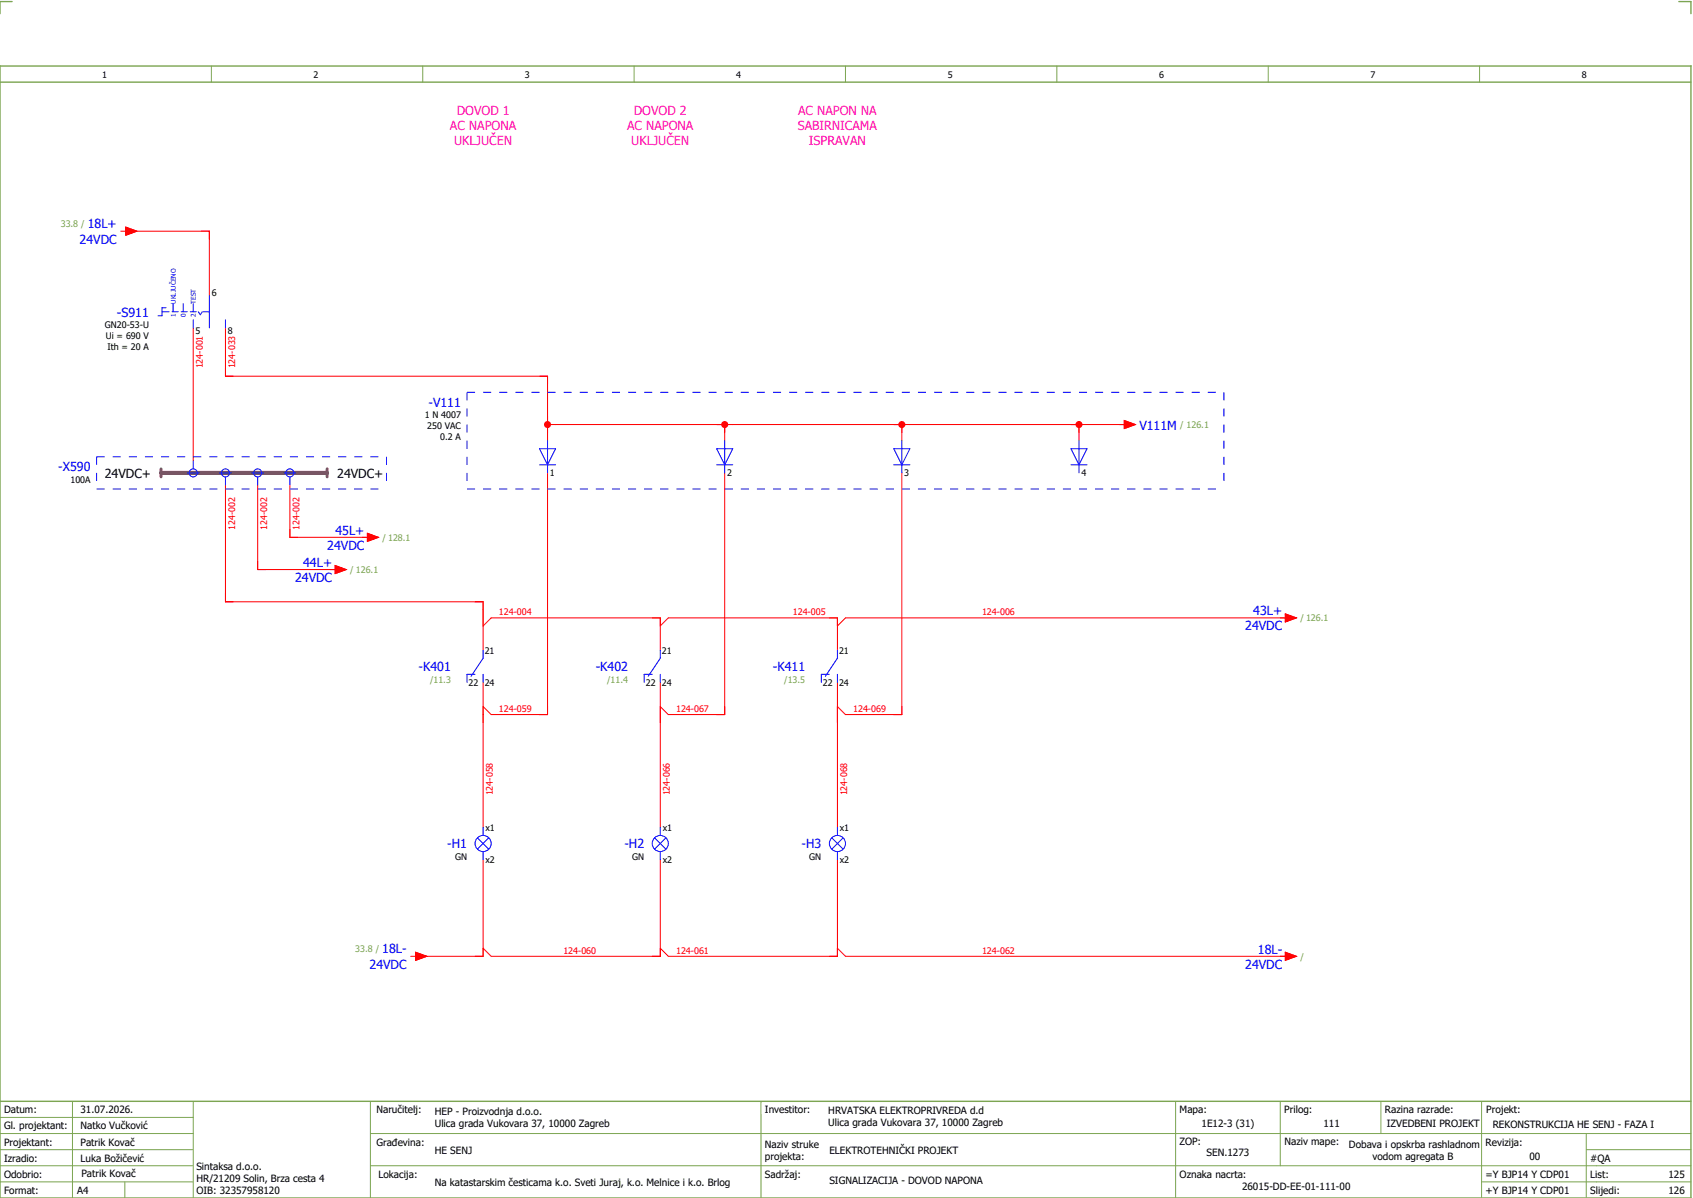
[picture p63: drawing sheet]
<svg xmlns="http://www.w3.org/2000/svg" width="421mm" height="297mm" viewBox="0 0 421 297" stroke-linecap="round" stroke-linejoin="round" font-family="sans-serif">
<defs><g id="words">
<g font-size="3.1" fill="#f0f">
<text x="113.4" y="28.5">DOVOD 1</text>
<text x="157.4" y="28.5">DOVOD 2</text>
<text x="198.2" y="28.5">AC NAPON NA</text>
<text x="111.8" y="32.3">AC NAPONA</text>
<text x="155.8" y="32.3">AC NAPONA</text>
<text x="198.1" y="32.3">SABIRNICAMA</text>
<text x="112.8" y="36">UKLJUČEN</text>
<text x="156.8" y="36">UKLJUČEN</text>
<text x="200.9" y="36">ISPRAVAN</text>
</g>
<g font-size="3.1" fill="#00f">
<text x="21.8" y="56.6">18L+</text>
<text x="19.8" y="60.6">24VDC</text>
<text x="29.1" y="78.6">-S911</text>
<text x="106.4" y="101">-V111</text>
<text x="283" y="106.6">V111M</text>
<text x="14.5" y="117">-X590</text>
<text x="81.3" y="136.5">24VDC</text>
<text x="83.3" y="132.8">45L+</text>
<text x="75.3" y="140.8">44L+</text>
<text x="73.3" y="144.5">24VDC</text>
<text x="311.3" y="152.8">43L+</text>
<text x="309.3" y="156.5">24VDC</text>
<text x="104" y="166.6">-K401</text>
<text x="148" y="166.6">-K402</text>
<text x="192" y="166.6">-K411</text>
<text x="111.1" y="210.6">-H1</text>
<text x="155.1" y="210.6">-H2</text>
<text x="199.1" y="210.6">-H3</text>
<text x="94.9" y="236.6">18L-</text>
<text x="312.4" y="236.8">18L-</text>
<text x="91.8" y="240.6">24VDC</text>
<text x="309.3" y="240.5">24VDC</text>
</g>
<g font-size="3.1">
<text x="26" y="118.6">24VDC+</text>
<text x="83.8" y="118.6">24VDC+</text>
</g>
<g font-size="2.5">
<text x="1" y="276.4">Datum:</text>
<text x="1" y="280.4">Gl. projektant:</text>
<text x="20" y="276.4">31.07.2026.</text>
<text x="20" y="280.4">Natko Vučković</text>
<text x="93.5" y="276.4">Naručitelj:</text>
<text x="108" y="276.9">HEP - Proizvodnja d.o.o.</text>
<text x="108" y="279.9">Ulica grada Vukovara 37, 10000 Zagreb</text>
<text x="190" y="276.4">Investitor:</text>
<text x="205.7" y="276.6">HRVATSKA ELEKTROPRIVREDA d.d</text>
<text x="205.7" y="279.6">Ulica grada Vukovara 37, 10000 Zagreb</text>
<text x="293" y="276.4">Mapa:</text>
<text x="298.4" y="279.9">1E12-3 (31)</text>
<text x="319" y="276.4">Prilog:</text>
<text x="328.7" y="279.9">111</text>
<text x="344" y="276.4">Razina razrade:</text>
<text x="344.4" y="279.9">IZVEDBENI PROJEKT</text>
<text x="369.2" y="276.3">Projekt:</text>
<text x="370.8" y="279.9">REKONSTRUKCIJA HE SENJ - FAZA I</text>
<text x="1" y="284.4">Projektant:</text>
<text x="20" y="284.4">Patrik Kovač</text>
<text x="93.5" y="284.4">Građevina:</text>
<text x="108" y="286.4">HE SENJ</text>
<text x="190" y="284.9">Naziv struke</text>
<text x="190" y="287.9">projekta:</text>
<text x="206" y="286.5">ELEKTROTEHNIČKI PROJEKT</text>
<text x="293" y="284.3">ZOP:</text>
<text x="299.7" y="286.9">SEN.1273</text>
<text x="319" y="284.3">Naziv mape:</text>
<text x="335.1" y="285">Dobava i opskrba rashladnom</text>
<text x="340.9" y="288">vodom agregata B</text>
<text x="369" y="284.4">Revizija:</text>
<text x="379.9" y="287.9">00</text>
<text x="1" y="288.4">Izradio:</text>
<text x="1" y="292.4">Odobrio:</text>
<text x="20" y="288.4">Luka Božičević</text>
<text x="20.2" y="292.3">Patrik Kovač</text>
<text x="48.8" y="290.4">Sintaksa d.o.o.</text>
<text x="48.8" y="293.4">HR/21209 Solin, Brza cesta 4</text>
<text x="94" y="292.4">Lokacija:</text>
<text x="190" y="292.4">Sadržaj:</text>
<text x="206" y="293.9">SIGNALIZACIJA - DOVOD NAPONA</text>
<text x="293" y="292.4">Oznaka nacrta:</text>
<text x="369" y="292.4">=Y BJP14 Y CDP01</text>
<text x="395" y="292.4">List:</text>
<text x="395" y="288.4">#QA</text>
<text x="414.4" y="292.4">125</text>
<text x="1" y="296.4">Format:</text>
<text x="19.2" y="296.4">A4</text>
<text x="48.8" y="296.4">OIB: 32357958120</text>
<text x="108" y="294.4">Na katastarskim česticama k.o. Sveti Juraj, k.o. Melnice i k.o. Brlog</text>
<text x="308.5" y="295.4">26015-DD-EE-01-111-00</text>
<text x="369" y="296.4">+Y BJP14 Y CDP01</text>
<text x="395" y="296.4">Slijedi:</text>
<text x="414.4" y="296.4">126</text>
</g>
<g font-size="2.2">
<text x="25.4" y="19.4">1</text>
<text x="77.9" y="19.4">2</text>
<text x="130.4" y="19.4">3</text>
<text x="182.9" y="19.4">4</text>
<text x="235.4" y="19.4">5</text>
<text x="287.9" y="19.4">6</text>
<text x="340.4" y="19.4">7</text>
<text x="392.9" y="19.4">8</text>
<text x="52.6" y="73.5">6</text>
<text x="26" y="81.5">GN20-53-U</text>
<text x="48.6" y="83">5</text>
<text x="56.6" y="83">8</text>
<text x="26.3" y="84.2">Ui = 690 V</text>
<text x="26.7" y="86.9">Ith = 20 A</text>
<text x="105.5" y="103.9">1 N 4007</text>
<text x="106.1" y="106.6">250 VAC</text>
<text x="109.3" y="109.3">0.2 A</text>
<text x="17.5" y="119.9">100A</text>
<text x="136.6" y="118.2">1</text>
<text x="180.6" y="118.2">2</text>
<text x="224.6" y="118.2">3</text>
<text x="268.6" y="118.2">4</text>
<text x="120.4" y="162.3">21</text>
<text x="164.4" y="162.3">21</text>
<text x="208.4" y="162.3">21</text>
<text x="116.4" y="170.2">22</text>
<text x="120.4" y="170.2">24</text>
<text x="160.4" y="170.2">22</text>
<text x="164.4" y="170.2">24</text>
<text x="204.4" y="170.2">22</text>
<text x="208.4" y="170.2">24</text>
<text x="120.6" y="206.3">x1</text>
<text x="164.6" y="206.3">x1</text>
<text x="208.6" y="206.3">x1</text>
<text x="113" y="213.5">GN</text>
<text x="120.6" y="214.2">x2</text>
<text x="157" y="213.5">GN</text>
<text x="164.6" y="214.2">x2</text>
<text x="201" y="213.5">GN</text>
<text x="208.6" y="214.2">x2</text>
</g>
<g font-size="2.2" fill="#7ca552">
<text x="15.1" y="56.3">33.8 /</text>
<text x="293.1" y="106.3">/ 126.1</text>
<text x="95" y="134.3">/ 128.1</text>
<text x="87" y="142.3">/ 126.1</text>
<text x="323" y="154.3">/ 126.1</text>
<text x="106.8" y="169.5">/11.3</text>
<text x="150.8" y="169.5">/11.4</text>
<text x="194.8" y="169.5">/13.5</text>
<text x="88.2" y="236.3">33.8 /</text>
<text x="323" y="238.3">/</text>
</g>
<g font-size="2.2" fill="#f00">
<text x="50.4" y="91.5" transform="rotate(-90 50.4 91.5)">124-001</text>
<text x="58.4" y="91.5" transform="rotate(-90 58.4 91.5)">124-033</text>
<text x="58.4" y="131.5" transform="rotate(-90 58.4 131.5)">124-002</text>
<text x="66.4" y="131.5" transform="rotate(-90 66.4 131.5)">124-002</text>
<text x="74.4" y="131.5" transform="rotate(-90 74.4 131.5)">124-002</text>
<text x="123.9" y="152.8">124-004</text>
<text x="196.9" y="152.8">124-005</text>
<text x="243.9" y="152.8">124-006</text>
<text x="123.9" y="176.8">124-059</text>
<text x="167.9" y="176.8">124-067</text>
<text x="211.9" y="176.8">124-069</text>
<text x="122.4" y="197.5" transform="rotate(-90 122.4 197.5)">124-058</text>
<text x="166.4" y="197.5" transform="rotate(-90 166.4 197.5)">124-066</text>
<text x="210.4" y="197.5" transform="rotate(-90 210.4 197.5)">124-068</text>
<text x="139.9" y="236.8">124-060</text>
<text x="167.9" y="236.8">124-061</text>
<text x="243.9" y="236.8">124-062</text>
</g>
<g font-size="1.6" fill="#00f">
<text x="43.6" y="75.4" transform="rotate(-90 43.6 75.4)">UKLJUČENO</text>
<text x="48.6" y="75.4" transform="rotate(-90 48.6 75.4)">TEST</text>
<text x="43.6" y="78.8" transform="rotate(-90 43.6 78.8)">1</text>
<text x="46.1" y="78.8" transform="rotate(-90 46.1 78.8)">0</text>
<text x="48.6" y="78.8" transform="rotate(-90 48.6 78.8)">2</text>
</g>
</g></defs>
<path d="M0 16.4h420v281h-420zM3 .4h-3v3M417 .4h3v3M0 20.4h420M0 273.4h420" fill="none" stroke="#7ca552" stroke-width=".35"/>
<g fill="none" stroke="#7ca552" stroke-width=".25">
<path d="M52.5 16.4v4M105 16.4v4M157.5 16.4v4M210 16.4v4M262.5 16.4v4M315 16.4v4M367.5 16.4v4M0 277.4h48M18 273.4v24M48 273.4v24M92 273.4v24M189 273.4v24"/>
<path d="M292 273.4v23.8M318 273.4v16M343 273.4v8M368 273.4v23.8M0 281.4h48M0 285.4h47.8M0 293.4h47.8M31 293.4v4M47.8 289.4h-47.8M92 281.4h328M92 289.4h328M368 293.4h52"/>
<path d="M394 285.4h26M394 281.4v15.8"/>
</g>
<g fill="none" stroke="#f00" stroke-width=".25">
<path d="M32 57.4h20v16M48 81.4v33M56 81.4v12h80v16M136 117.4v60h-14M136 105.4h44v4M180 117.4v60h-14M182 105.4h42v4M224 117.4v60h-14M226 105.4h42v4M270 105.4h10M56 120.4v29h64v12M64 120.4v21h20"/>
<path d="M72 120.4v13h20M122 153.4h42v8M166 153.4h42v8M210 153.4h110M120 169.4v36M164 169.4v36M208 169.4v36M120 213.4v24h-16M164 213.4v24h-42l-2-2M208 213.4v24h-42M210 237.4h110"/>
</g>
<path d="M40 117.4h41.3" fill="none" stroke="#7f3f3f" stroke-width="1"/>
<circle cx="136" cy="105.4" r=".88" fill="#f00"/>
<path d="M178 105.4h4M180 105.4v2" fill="none" stroke="#f00" stroke-width=".25"/>
<circle cx="180" cy="105.4" r=".88" fill="#f00"/>
<path d="M222 105.4h4M224 105.4v2" fill="none" stroke="#f00" stroke-width=".25"/>
<circle cx="224" cy="105.4" r=".88" fill="#f00"/>
<path d="M266 105.4h4M268 105.4v2M162 237.4h2v-2l2 2M206 237.4h2v-2l2 2" fill="none" stroke="#f00" stroke-width=".25"/>
<circle cx="268" cy="105.4" r=".87" fill="#f00"/>
<g fill="none" stroke="#f00" stroke-width=".25">
<path d="M30 57.4h1.3M31.3 56.4l2.7 1-2.7 1zM50 57.4h2v2M56 91.4v2h2M278 105.4h1.3M279.3 104.4l2.7 1-2.7 1zM64 139.4v2h2M72 131.4v2h2M90 133.4h1.2M91.2 132.4l2.8 1-2.8 1zM56 147.4v2h2M82 141.4h1.2"/>
<path d="M83.2 140.4l2.8 1-2.8 1zM118 149.4h2v6l2-2M162 153.4h2v2l2-2M206 153.4h2v2l2-2M318 153.4h1.3M319.3 152.4l2.7 1-2.7 1zM122 177.4l-2-2v4M136 175.4v2h-2M166 177.4l-2-2v4M180 175.4v2h-2M210 177.4l-2-2v4M224 175.4v2h-2"/>
<path d="M102 237.4h1.2M103.2 236.4l2.8 1-2.8 1zM318 237.4h1.3M319.3 236.4l2.7 1-2.7 1z"/>
</g>
<path d="M40 116.4v2M81.3 116.4v2" fill="none" stroke="#7f3f3f" stroke-width=".7"/>
<g fill="none" stroke="#00f" stroke-width=".25">
<path d="M40.2 77.4h1.8M41.2 76.4h-1v2h-.9M42.7 77.4h1.5M43 75.4v2M45 77.4h1.5M45.5 75.4v2M47.2 77.4h1.6M48 75.4v2M48 79.4v2M49.2 77.4l.6 .7 .5-.7M50.5 77.4h1.5M52 73.4v8"/>
<path d="M56 79.4v2M46.5 117.4h3M48 114.4v2M54.5 117.4h3M56 118.4v2M62.5 117.4h3M64 118.4v2M70.5 117.4h3M72 118.4v2M134 111.4h4l-2 4zM134 115.4h4M136 109.4v8"/>
<path d="M178 115.4h4M178 111.4h4l-2 4zM180 109.4v8M222 115.4h4M222 111.4h4l-2 4zM224 109.4v8M266 115.4h4M266 111.4h4l-2 4zM268 109.4v8M118 167.4h-2v2M120 167.4v2M120 161.4v2l-3 4.5"/>
<path d="M162 167.4h-2v2M164 167.4v2M164 161.4v2l-3 4.5M206 167.4h-2v2M208 167.4v2M208 161.4v2l-3 4.5M118.6 208l2.8 2.8M120 205.4v2M120 211.4v2M121.4 208l-2.8 2.8M162.6 208l2.8 2.8M164 205.4v2"/>
<path d="M164 211.4v2M165.4 208l-2.8 2.8M206.6 208l2.8 2.8M208 205.4v2M208 211.4v2M209.4 208l-2.8 2.8"/>
<circle cx="48" cy="117.4" r="1"/>
<circle cx="56" cy="117.4" r="1"/>
<circle cx="64" cy="117.4" r="1"/>
<circle cx="72" cy="117.4" r="1"/>
<circle cx="120" cy="209.4" r="2"/>
<circle cx="164" cy="209.4" r="2"/>
<circle cx="208" cy="209.4" r="2"/>
</g>
<path d="M116 97.4h188M116 97.4v24M304 97.4v24M24 113.4h72M24 113.4v8M96 113.4v8M24 121.4h72M116 121.4h188" fill="none" stroke="#00f" stroke-width=".25" stroke-dasharray="2 2" stroke-linecap="butt"/>
<g fill="#f00" stroke="#f00" stroke-width=".25">
<path d="M31.3 56.4l2.7 1-2.7 1z"/>
<path d="M103.2 236.4l2.8 1-2.8 1z"/>
<path d="M319.3 236.4l2.7 1-2.7 1z"/>
<path d="M279.3 104.4l2.7 1-2.7 1z"/>
<path d="M319.3 152.4l2.7 1-2.7 1z"/>
<path d="M83.2 140.4l2.8 1-2.8 1z"/>
<path d="M91.2 132.4l2.8 1-2.8 1z"/>
</g>
<use href="#words"/>
</svg>
